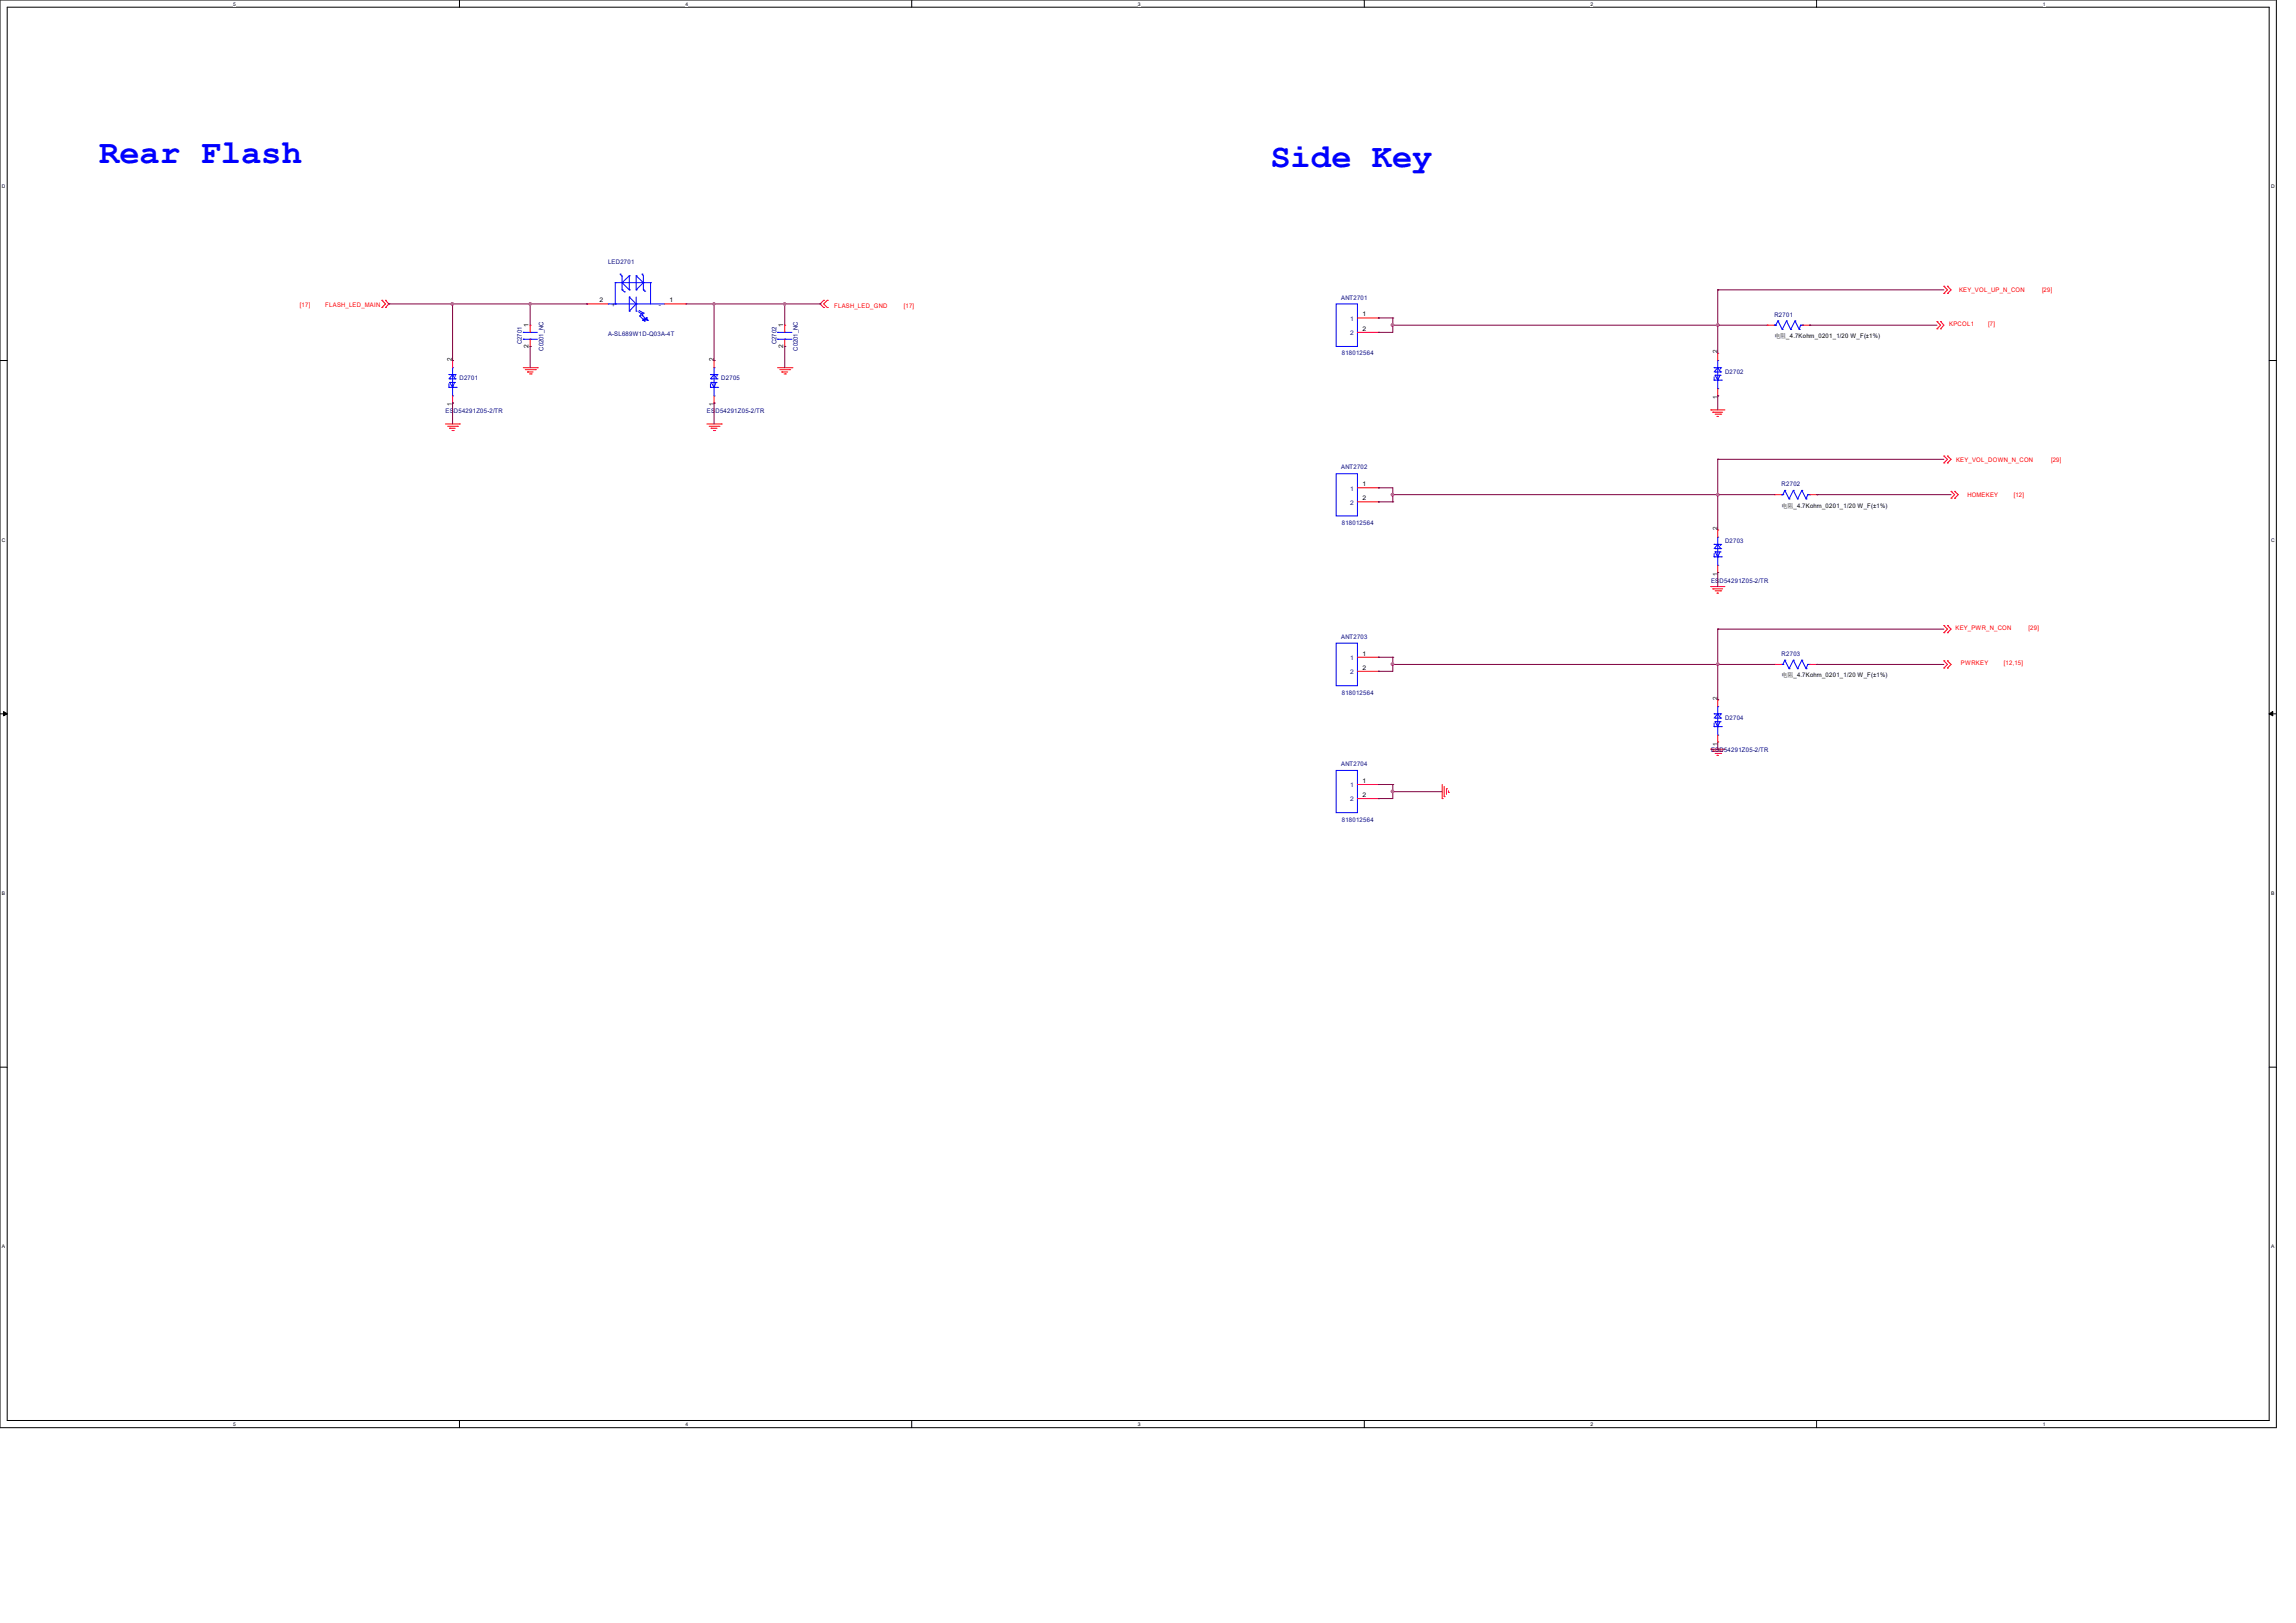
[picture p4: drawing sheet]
<svg xmlns="http://www.w3.org/2000/svg" width="297mm" height="210mm" viewBox="0 0 297 210" stroke-linecap="round" stroke-linejoin="round" font-family="sans-serif">
<defs><g id="words">
<g font-size="4.4" fill="#00f">
<text x="12.8" y="21">Rear Flash</text>
<text x="164.3" y="21.6">Side Key</text>
</g>
<g font-size=".8" fill="#000080">
<text x="78.7" y="34.2">LED2701</text>
<text x="173.5" y="38.8">ANT2701</text>
<text x="229.5" y="41">R2701</text>
<text x="67.5" y="44.5" transform="rotate(-90 67.5 44.5)">C2701</text>
<text x="70.3" y="45.4" transform="rotate(-90 70.3 45.4)">C0201_NC</text>
<text x="78.7" y="43.4">A-SL689W1D-Q03A-4T</text>
<text x="100.5" y="44.5" transform="rotate(-90 100.5 44.5)">C2702</text>
<text x="103.2" y="45.4" transform="rotate(-90 103.2 45.4)">C0201_NC</text>
<text x="173.6" y="46">818012564</text>
<text x="57.6" y="53.5">ESD54291Z05-2/TR</text>
<text x="59.4" y="49.2">D2701</text>
<text x="91.5" y="53.5">ESD54291Z05-2/TR</text>
<text x="93.3" y="49.2">D2705</text>
<text x="223.2" y="48.3">D2702</text>
<text x="173.5" y="60.7">ANT2702</text>
<text x="230.5" y="62.9">R2702</text>
<text x="173.6" y="67.9">818012564</text>
<text x="223.2" y="70.3">D2703</text>
<text x="221.3" y="75.4">ESD54291Z05-2/TR</text>
<text x="173.5" y="82.7">ANT2703</text>
<text x="173.6" y="89.9">818012564</text>
<text x="230.5" y="84.9">R2703</text>
<text x="223.2" y="93.1">D2704</text>
<text x="173.5" y="99.2">ANT2704</text>
<text x="221.3" y="97.3">ESD54291Z05-2/TR</text>
<text x="173.6" y="106.3">818012564</text>
</g>
<g font-size=".8" fill="#f00">
<text x="38.8" y="39.7">[17]</text>
<text x="42.1" y="39.7">FLASH_LED_MAIN</text>
<text x="107.9" y="39.9">FLASH_LED_GND</text>
<text x="116.9" y="39.9">[17]</text>
<text x="253.4" y="37.8">KEY_VOL_UP_N_CON</text>
<text x="264.2" y="37.8">[29]</text>
<text x="252.1" y="42.2">KPCOL1</text>
<text x="257.2" y="42.2">[7]</text>
<text x="253" y="59.8">KEY_VOL_DOWN_N_CON</text>
<text x="265.3" y="59.8">[29]</text>
<text x="254.5" y="64.3">HOMEKEY</text>
<text x="260.5" y="64.3">[12]</text>
<text x="253" y="81.5">KEY_PWR_N_CON</text>
<text x="262.4" y="81.5">[29]</text>
<text x="253.7" y="86.1">PWRKEY</text>
<text x="259.2" y="86.1">[12,15]</text>
</g>
<g font-size=".8">
<text x="77.5" y="39.1">2</text>
<text x="86.6" y="39.1">1</text>
<text x="176.2" y="40.9">1</text>
<text x="58.5" y="46.7" transform="rotate(-90 58.5 46.7)">2</text>
<text x="68.4" y="45" transform="rotate(-90 68.4 45)">2</text>
<text x="68.4" y="42.4" transform="rotate(-90 68.4 42.4)">1</text>
<text x="92.3" y="46.7" transform="rotate(-90 92.3 46.7)">2</text>
<text x="101.3" y="45" transform="rotate(-90 101.3 45)">2</text>
<text x="101.3" y="42.4" transform="rotate(-90 101.3 42.4)">1</text>
<text x="176.2" y="42.8">2</text>
<text x="222.2" y="45.7" transform="rotate(-90 222.2 45.7)">2</text>
<text x="229.5" y="43.8">电阻_4.7Kohm_0201_1/20 W_F(±1%)</text>
<text x="58.5" y="52.6" transform="rotate(-90 58.5 52.6)">1</text>
<text x="92.3" y="52.6" transform="rotate(-90 92.3 52.6)">1</text>
<text x="222.2" y="51.7" transform="rotate(-90 222.2 51.7)">1</text>
<text x="176.2" y="62.9">1</text>
<text x="176.2" y="64.7">2</text>
<text x="230.5" y="65.7">电阻_4.7Kohm_0201_1/20 W_F(±1%)</text>
<text x="222.2" y="68.6" transform="rotate(-90 222.2 68.6)">2</text>
<text x="222.2" y="74.5" transform="rotate(-90 222.2 74.5)">1</text>
<text x="176.2" y="84.8">1</text>
<text x="176.2" y="86.6">2</text>
<text x="230.5" y="87.6">电阻_4.7Kohm_0201_1/20 W_F(±1%)</text>
<text x="222.2" y="90.6" transform="rotate(-90 222.2 90.6)">2</text>
<text x="176.2" y="101.3">1</text>
<text x="222.2" y="96.5" transform="rotate(-90 222.2 96.5)">1</text>
<text x="176.2" y="103.1">2</text>
</g>
<g font-size=".8" fill="#004080">
<text x="79.1" y="39.7">+</text>
<text x="85.2" y="39.7">-</text>
<text x="174.7" y="41.5">1</text>
<text x="174.7" y="43.4">2</text>
<text x="174.7" y="63.5">1</text>
<text x="174.7" y="65.3">2</text>
<text x="174.7" y="85.4">1</text>
<text x="174.7" y="87.2">2</text>
<text x="174.7" y="101.9">1</text>
<text x="174.7" y="103.7">2</text>
</g>
<g font-size=".6">
<text x="30.2" y=".7">5</text>
<text x="88.7" y=".7">4</text>
<text x="147.2" y=".7">3</text>
<text x="205.7" y=".7">2</text>
<text x="264.2" y=".7">1</text>
<text x=".3" y="24.4">D</text>
<text x="293.8" y="24.4">D</text>
<text x=".3" y="70.1">C</text>
<text x="293.8" y="70.1">C</text>
<text x=".3" y="115.8">B</text>
<text x="293.8" y="115.8">B</text>
<text x=".3" y="161.5">A</text>
<text x="293.8" y="161.5">A</text>
<text x="30.2" y="184.5">5</text>
<text x="88.7" y="184.5">4</text>
<text x="147.2" y="184.5">3</text>
<text x="205.7" y="184.5">2</text>
<text x="264.2" y="184.5">1</text>
</g>
</g></defs>
<path d="M0 0h294.5v184.7h-294.5zM.9 .9h292.6v182.9h-292.6z" fill="none" stroke="#000" stroke-width=".13"/>
<g fill="#fff">
<path d="M30.2 .1h.3v.7h-.3z"/>
<path d="M30.2 183.9h.3v.8h-.3z"/>
</g>
<path d="M59.4 0v.9M59.4 183.8v.9" fill="none" stroke="#000" stroke-width=".13"/>
<g fill="#fff">
<path d="M88.7 .1h.3v.7h-.3z"/>
<path d="M88.7 183.9h.3v.8h-.3z"/>
</g>
<path d="M117.9 0v.9M117.9 183.8v.9" fill="none" stroke="#000" stroke-width=".13"/>
<g fill="#fff">
<path d="M147.2 .1h.3v.7h-.3z"/>
<path d="M147.2 183.9h.3v.8h-.3z"/>
</g>
<path d="M176.5 0v.9M176.5 183.8v.9" fill="none" stroke="#000" stroke-width=".13"/>
<g fill="#fff">
<path d="M205.7 .1h.4v.7h-.4z"/>
<path d="M205.7 183.9h.4v.8h-.4z"/>
</g>
<path d="M235 0v.9M235 183.8v.9" fill="none" stroke="#000" stroke-width=".13"/>
<g fill="#fff">
<path d="M264.2 .1h.4v.7h-.4z"/>
<path d="M264.2 183.9h.4v.8h-.4z"/>
<path d="M.3 23.8h.4v.7h-.4z"/>
<path d="M293.8 23.8h.5v.7h-.5z"/>
<path d="M.3 69.5h.4v.7h-.4z"/>
<path d="M293.8 69.5h.5v.7h-.5z"/>
</g>
<path d="M0 46.7h.9M293.5 46.7h1" fill="none" stroke="#000" stroke-width=".13"/>
<g fill="#fff">
<path d="M.3 115.2h.4v.8h-.4z"/>
<path d="M293.8 115.2h.4v.8h-.4z"/>
</g>
<path d="M0 92.4h.9M293.5 92.4h1" fill="none" stroke="#000" stroke-width=".13"/>
<path d="M.5 92.1l.4 .3-.4 .2zM293.5 92.4l.5-.3v.5z" fill="#000" stroke="#000" stroke-width=".13"/>
<g fill="#fff">
<path d="M.3 161h.3v.7h-.3z"/>
<path d="M293.8 161h.4v.7h-.4z"/>
</g>
<path d="M0 138.1h.9M293.5 138.1h1" fill="none" stroke="#000" stroke-width=".13"/>
<g fill="none" stroke="#f00" stroke-width=".13">
<path d="M49.4 38.9h.1M49.4 39.8h.1M49.4 38.9l.5 .4-.5 .5M49.9 38.9l.4 .4-.4 .5M49.9 39.8h.1M49.9 38.9h.1M75.9 39.3h.1M75.9 39.3h2.8M86 39.3h2.7M88.7 39.3h.1M106.6 38.9l-.5 .4 .5 .5M106.6 38.9h.1"/>
<path d="M106.6 39.8h.1M107 39.8h.1M107 38.9h.1M107 38.9l-.4 .4 .4 .5M251.5 38h.1M251.5 37h.1M251.5 37l.4 .5-.4 .5M251.9 38h.1M251.9 37h.1M251.9 37l.5 .5-.5 .5M57.6 54.9h1.8M57.9 55.2h1.3"/>
<path d="M58.2 55.4h.7M58.2 55.4h.1M58.5 55.7h.1M58.5 46.7h.1M58.5 52.2h.1M58.5 46.7v.9M58.5 51.2v1M58.6 55.7h.1M59.2 55.2h.1M59.4 54.9h.1M67.7 47.6h1.8M67.9 47.8h1.4"/>
<path d="M68.2 48.1h.8M68.2 48.1h.1M68.5 48.4h.2M68.6 42.1h.1M68.6 44.8h.1M68.6 42.1v.9M68.6 43.9v.9M68.7 48.4h.1M69.3 47.8h.1M69.5 47.6h.1M91.4 54.9h1.9M91.7 55.2h1.3"/>
<path d="M92 55.4h.1M92 55.4h.8M92.3 55.7h.2M92.4 46.7h.1M92.4 52.2h.1M92.4 46.7v.9M92.4 51.2v1M92.5 55.7h.1M93 55.2h.1M93.3 54.9h.1M100.6 47.6h1.8M100.9 47.8h1.3"/>
<path d="M101.1 48.1h.1M101.1 48.1h.8M101.4 48.4h.2M101.5 42.1h.1M101.5 44.8h.1M101.5 42.1v.9M101.5 43.9v.9M101.6 48.4h.1M102.2 47.8h.1M102.4 47.6h.1M175.6 41.1h2.7M175.6 43h2.7"/>
<path d="M178.3 41.1h.1M178.3 43h.1M221.3 53h.1M221.3 53h1.8M221.6 53.3h1.2M221.6 53.3h.1M221.9 53.6h.7M222.1 53.9h.2M222.1 53.9h.1M222.2 45.7h.1M222.2 51.2h.1M222.2 45.7v1"/>
<path d="M222.2 50.3v.9M222.6 53.6h.1M228.6 42.1h.1M228.6 42.1h.9M233.2 42.1h.9M234.1 42.1h.1M250.6 41.6l.4 .5-.4 .4M250.6 42.5h.1M250.6 41.6h.1M251 42.5h.1M251 41.6h.1M251 41.6l.5 .5-.5 .4"/>
<path d="M251.5 59.9h.1M251.5 59h.1M251.5 59l.4 .4-.4 .5M251.9 59.9h.1M251.9 59h.1M251.9 59l.5 .4-.5 .5M175.6 63.1h2.7M175.6 64.9h2.7M178.3 63.1h.1M178.3 64.9h.1M221.3 75.9h.1M221.3 75.9h1.8"/>
<path d="M221.6 76.2h1.2M221.6 76.2h.1M221.9 76.5h.7M222.1 76.8h.2M222.1 76.8h.1M222.2 68.6h.1M222.2 74.1h.1M222.2 68.6v.9M222.2 73.2v.9M222.6 76.5h.1M229.5 64h.1M229.5 64h1"/>
<path d="M234.1 64h.9M235 64h.1M252.4 64.5h.1M252.4 63.6h.1M252.4 63.6l.5 .4-.5 .5M252.9 64.5h.1M252.9 63.6h.1M252.9 63.6l.4 .4-.4 .5M175.6 85h2.7M175.6 86.9h2.7M178.3 85h.1M178.3 86.9h.1"/>
<path d="M221.3 96.9h.1M221.3 96.9h1.8M221.6 97.2h1.2M221.6 97.2h.1M221.9 97.5h.7M222.1 97.7h.2M222.1 97.7h.1M222.2 90.6h.1M222.2 96h.1M222.2 90.6v.8M222.2 95.1v.9M222.6 97.5h.1"/>
<path d="M229.5 86h.1M229.5 86h1M234.1 86h.9M235 86h.1M251.5 81.9h.1M251.5 80.9h.1M251.5 86.4h.1M251.5 85.5h.1M251.5 80.9l.4 .5-.4 .5M251.5 85.5l.4 .5-.4 .4M251.9 81.9h.1M251.9 80.9h.1"/>
<path d="M251.9 86.4h.1M251.9 85.5h.1M251.9 80.9l.5 .5-.5 .5M251.9 85.5l.5 .5-.5 .4M175.6 101.5h2.7M175.6 103.3h2.7M178.3 101.5h.1M178.3 103.3h.1M186.6 103.3h.1M186.6 101.5v1.8M186.8 103.1h.1M186.8 101.8v1.3"/>
<path d="M187.1 102.1h.1M187.1 102.1v.7M187.4 102.5h.1M187.4 102.3v.2"/>
</g>
<g fill="none" stroke="#00f" stroke-width=".13">
<path d="M78.7 39.3h7.3M78.7 39.3h.1M79.6 36.6h4.6M79.6 39.3h.1M79.6 36.6h.1M79.6 36.6v2.7M80.2 35.5h.1M80.2 35.5l.3 .3M80.5 36.6l.9 .9M80.5 37.5h.1M80.5 36.6h.1M80.5 35.7v1.8"/>
<path d="M80.5 37.5l.3 .3M80.8 37.8h.1M81.4 38.4h.1M81.4 35.7h.1M81.4 37.5h.1M81.4 35.7v1.8M81.4 38.4v1.9M81.4 35.7l-.9 .9M81.4 38.4l.9 .9M82.3 39.3l-.9 1M82.3 35.7l.9 .9M82.3 39.3h.1"/>
<path d="M82.3 35.7h.1M82.3 37.5h.1M82.3 35.7v1.8M82.3 38.4v1.9M83.1 35.5l.1 .2v1.8M83.1 35.5h.1M83.2 37.5h.1M83.2 36.6h.1M83.2 37.5l.2 .2M83.2 36.6l-.9 .9M83.4 37.7h.1M84.2 36.6h.1"/>
<path d="M84.2 36.6v2.7M172.8 39.3h2.8v5.5h-2.8zM58.1 48.5h.8M58.1 50.1h.1M58.1 48.5h.1M58.1 49.7v.4M58.1 50.1h.9M58.2 49.5h.6M58.2 49h.7M58.2 49.5h.1M58.2 49h.1M58.2 49.5l.3 .6"/>
<path d="M58.5 48.5l-.4 .5M58.5 47.6h.1M58.5 51.2h.1M58.5 50.1h.1M58.5 48.5h.1M58.5 47.6v3.6M58.5 48.5l.4 .5M58.8 49.5h.1M58.8 49.5l-.3 .6M58.9 49h.1M58.9 48.5h.1M58.9 48.5v.2"/>
<path d="M59 50.1h.1M67.7 43h1.8M67.7 43.9h1.8M67.7 43h.1M67.7 43.9h.1M68.6 43h.1M68.6 43.9h.1M81.4 40.3h.1M82.3 40.3h.1M82.6 40.3l.4 .3M82.7 40.2l.5 .3M82.8 40.9h.1"/>
<path d="M82.8 40.9l.6 .6M83 40.6h.1M83 40.6l-.2 .3M83.1 40.8h.1M83.1 40.8l.7 .6M83.1 41.4h.1M83.1 41.4l.3 .1M83.2 40.5h.1M83.2 40.5l-.1 .3M83.3 41.3l-.2 .1M83.3 41.3l.1 .2M83.3 41.3h.1"/>
<path d="M83.4 41.5h.1M83.5 41.4h.3M83.5 41.4h.1M83.6 41.1l.2 .3M83.6 41.1l-.1 .3M83.6 41.1h.1M83.8 41.4h.1M91.9 50.1h.1M91.9 48.5h.1M91.9 50.1h.9M91.9 49.7v.4M91.9 48.5h.9"/>
<path d="M92 49.5h.6M92 49.5h.1M92 49h.1M92 49.5l.4 .6M92 49h.8M92.4 48.5l-.5 .5M92.4 47.6h.1M92.4 51.2h.1M92.4 50.1h.1M92.4 48.5h.1M92.4 47.6v3.6M92.4 48.5l.4 .5"/>
<path d="M92.6 49.5l-.2 .6M92.6 49.5h.1M92.8 49h.1M92.8 48.5h.1M92.8 48.5v.2M92.8 50.1h.1M100.6 43h1.8M100.6 43.9h1.8M100.6 43h.1M100.6 43.9h.1M101.5 43h.1M101.5 43.9h.1"/>
<path d="M221.7 49.2h.1M221.7 47.6h.1M221.7 48.8v.4M221.7 49.2h1M221.7 47.6h.9M221.9 48.6h.6M221.9 48.6h.1M221.9 48.1h.1M221.9 48.6l.3 .6M221.9 48.1h.7M222.2 47.6l-.5 .5M222.2 46.7h.1"/>
<path d="M222.2 50.3h.1M222.2 49.2h.1M222.2 47.6h.1M222.2 46.7v3.6M222.2 47.6l.4 .5M222.5 48.6h.1M222.5 48.6l-.3 .6M222.6 48.1h.1M222.6 47.6h.1M222.6 47.6v.2M222.7 49.2h.1M229.5 42.1h.2"/>
<path d="M229.5 42.1h.1M229.7 42.1h.1M230 41.5l.5 1.1M230 41.5h.1M230 41.5l-.3 .6M230.5 42.6h.1M231.1 41.5l.5 1.1M231.1 41.5h.1M231.1 41.5l-.6 1.1M231.6 42.6h.1M232.2 41.5l.5 1.1M232.2 41.5h.1"/>
<path d="M232.2 41.5l-.6 1.1M232.7 42.6h.1M232.9 42.1h.1M232.9 42.1l-.2 .5M232.9 42.1h.3M233.2 42.1h.1M172.8 61.3h2.8v5.5h-2.8zM221.7 72.1h.1M221.7 70.4h.1M221.7 71.6v.5M221.7 72.1h1M221.7 70.4h.9"/>
<path d="M221.9 71.4h.6M221.9 71.4h.1M221.9 71h.1M221.9 71.4l.3 .7M221.9 71h.7M222.2 70.4l-.5 .6M222.2 69.5h.1M222.2 73.2h.1M222.2 72.1h.1M222.2 70.4h.1M222.2 69.5v3.7M222.2 70.4l.4 .6"/>
<path d="M222.5 71.4h.1M222.5 71.4l-.3 .7M222.6 71h.1M222.6 70.4h.1M222.6 70.4v.2M222.7 72.1h.1M230.5 64h.1M230.6 64h.1M230.9 63.5l.5 1.1M230.9 63.5h.1M230.9 63.5l-.3 .5M231.4 64.6h.1"/>
<path d="M232 63.5l.5 1.1M232 63.5h.1M232 63.5l-.6 1.1M232.5 64.6h.1M233.1 63.5h.1M233.1 63.5l-.6 1.1M233.1 63.5l.5 1.1M233.6 64.6h.1M233.8 64h.3M233.8 64h.1M233.8 64l-.2 .6M234.1 64h.1"/>
<path d="M172.8 83.2h2.8v5.5h-2.8zM172.8 99.7h2.8v5.5h-2.8zM221.7 94h.1M221.7 92.4h.1M221.7 93.6v.4M221.7 94h1M221.7 92.4h.9M221.9 93.4h.6M221.9 93.4h.1M221.9 92.9h.1M221.9 93.4l.3 .6M221.9 92.9h.7"/>
<path d="M222.2 92.4l-.5 .5M222.2 91.4h.1M222.2 95.1h.1M222.2 94h.1M222.2 92.4h.1M222.2 91.4v3.7M222.2 92.4l.4 .5M222.5 93.4h.1M222.5 93.4l-.3 .6M222.6 92.9h.1M222.6 92.4h.1M222.6 92.4v.1"/>
<path d="M222.7 94h.1M230.5 86h.1M230.6 86h.1M230.9 85.4l.5 1.1M230.9 85.4h.1M230.9 85.4l-.3 .6M231.4 86.5h.1M232 85.4l.5 1.1M232 85.4h.1M232 85.4l-.6 1.1M232.5 86.5h.1M233.1 85.4h.1"/>
<path d="M233.1 85.4l-.6 1.1M233.1 85.4l.5 1.1M233.6 86.5h.1M233.8 86h.3M233.8 86h.1M233.8 86l-.2 .5M234.1 86h.1"/>
</g>
<g fill="none" stroke="#800040" stroke-width=".13">
<path d="M50.3 39.3h.1M50.3 39.3h25.6M58.5 39.3v7.4M68.6 39.3v2.8M68.6 39.3h.1M75.9 39.3h.1M88.7 39.3h17.4M92.4 39.3v7.4M92.4 39.3h.1M101.5 39.3h.1M101.5 39.3v2.8M106.1 39.3h.1"/>
<path d="M222.2 37.5h29.3M222.2 37.5h.1M222.2 37.5v8.2M58.5 46.7h.1M58.5 52.2h.1M58.5 52.2v2.7M68.6 44.8h.1M68.6 44.8v2.8M92.4 46.7h.1M92.4 52.2h.1M92.4 52.2v2.7M101.5 44.8h.1"/>
<path d="M101.5 44.8v2.8M178.3 41.1h1.9M178.3 41.1h.1M178.3 43h.1M180.2 41.1h.1M180.2 42.1h.1M180.2 41.1v1.9h-1.9M180.2 42.1h48.4M222.2 59.4h29.3M222.2 42.1h.1M222.2 51.2h.1M222.2 59.4h.1"/>
<path d="M222.2 51.2v1.8M222.2 59.4v9.2M234.1 42.1h.1M234.1 42.1h16.5M178.3 63.1h1.9v1.8M178.3 64.9h1.9M178.3 63.1h.1M178.3 64.9h.1M180.2 64.9h.1M180.2 64h49.3M180.2 64h.1M222.2 74.1h.1"/>
<path d="M222.2 74.1v1.8M222.2 64h.1M235 64h.1M235 64h17.4M178.3 85h1.9M178.3 85h.1M178.3 86.9h.1M180.2 85h.1M180.2 86h.1M180.2 85v1.9h-1.9M180.2 86h49.3M222.2 81.4h29.3"/>
<path d="M222.2 81.4h.1M222.2 86h.1M222.2 90.6h.1M222.2 96.9h.1M222.2 81.4v9.2M222.2 96v.9M235 86h16.5M235 86h.1M178.3 101.5h1.9M178.3 101.5h.1M178.3 103.3h.1M180.2 101.5h.1"/>
<path d="M180.2 102.4h.1M180.2 101.5v1.8h-1.9M180.2 102.4h6.4"/>
</g>
<g fill="#f0f" stroke="#f0f" stroke-width=".13">
<circle cx="58.5" cy="39.3" r=".17"/>
<circle cx="222.2" cy="42.1" r=".17"/>
<circle cx="180.1" cy="42.1" r=".17"/>
<circle cx="222.2" cy="85.9" r=".17"/>
<circle cx="180.1" cy="85.9" r=".17"/>
<circle cx="180.1" cy="102.4" r=".17"/>
<circle cx="68.6" cy="39.3" r=".17"/>
<circle cx="222.2" cy="64" r=".17"/>
<circle cx="180.1" cy="64" r=".17"/>
<circle cx="92.3" cy="39.3" r=".16"/>
<circle cx="101.5" cy="39.3" r=".16"/>
</g>
<use href="#words"/>
</svg>
